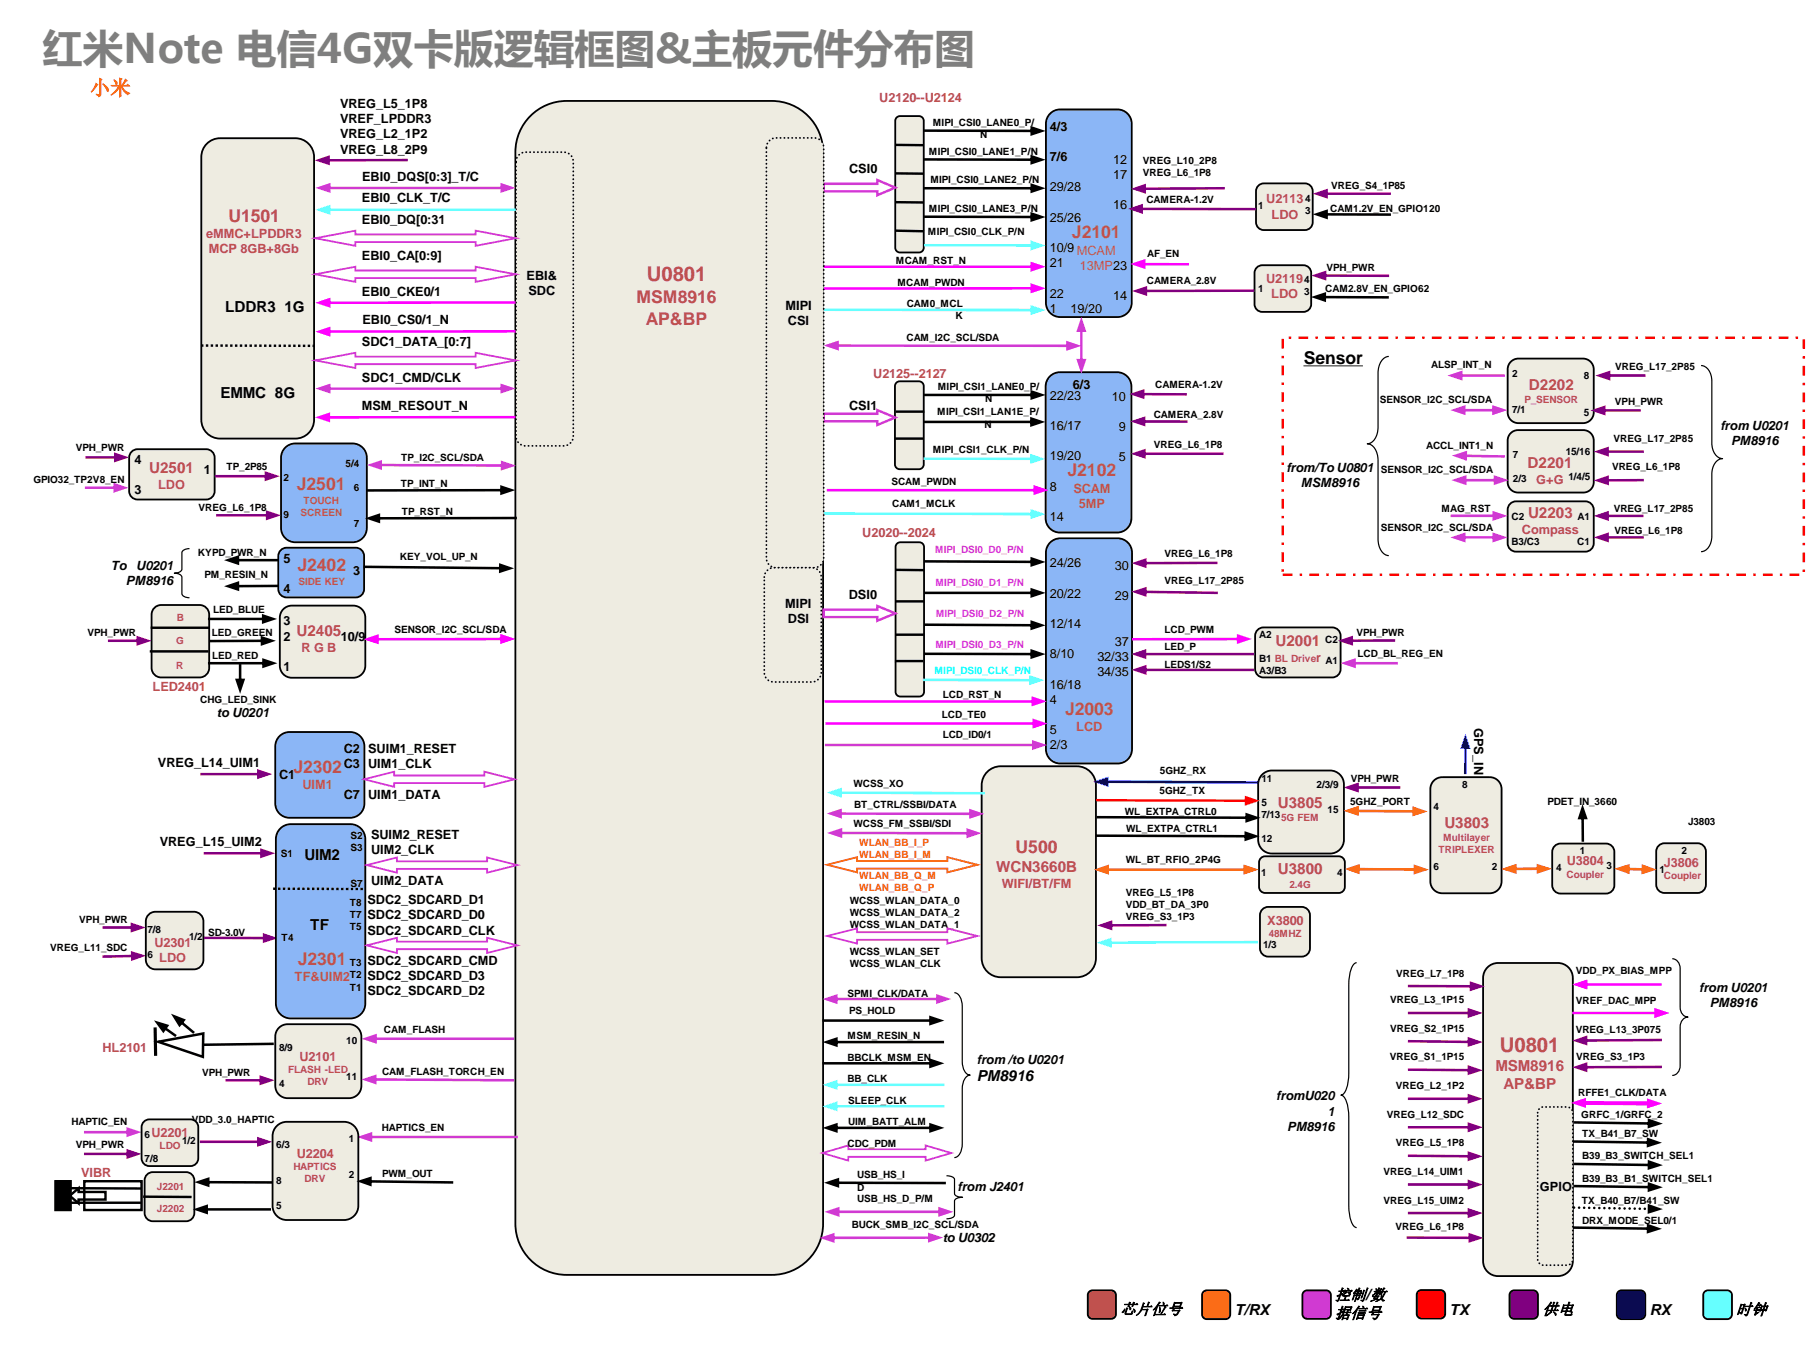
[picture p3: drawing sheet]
<svg xmlns="http://www.w3.org/2000/svg" width="254mm" height="190mm" viewBox="0 0 254 190" stroke-linecap="round" stroke-linejoin="round" font-family="sans-serif">
<defs><g id="words">
<text font-size="5.6" fill="#7f7f7f" x="5.9" y="8.8">红米Note 电信4G双卡版逻辑框图&amp;主板元件分布图</text>
<text font-size="2.8" fill="#e36c09" x="12.6" y="13.2">小米</text>
<g font-size="2.8" fill="#c0504d">
<text x="90.3" y="39.3">U0801</text>
<text x="209.4" y="146.9">U0801</text>
</g>
<g font-size="2.5" fill="#c0504d">
<text x="31.9" y="30.9">U1501</text>
<text x="149.7" y="33.3">J2101</text>
<text x="88.9" y="42.4">MSM8916</text>
<text x="90.2" y="45.3">AP&amp;BP</text>
<text x="41.5" y="68.5">J2501</text>
<text x="149.1" y="66.5">J2102</text>
<text x="41.5" y="79.8">J2402</text>
<text x="148.7" y="99.8">J2003</text>
<text x="41" y="107.9">J2302</text>
<text x="141.8" y="119.2">U500</text>
<text x="41.6" y="134.7">J2301</text>
</g>
<text font-size="2.5" x="182" y="50.8">Sensor</text>
<g font-size="2.2">
<text x="156.4" y="183.6">芯片位号</text>
<text x="186.4" y="184.1">据信号</text>
<text x="186.4" y="181.6">控制/数</text>
<text x="215.4" y="183.6">供电</text>
<text x="242.4" y="183.6">时钟</text>
</g>
<g font-size="2.1">
<text x="31.5" y="43.6">LDDR3 1G</text>
<text x="30.8" y="55.6">EMMC 8G</text>
<text x="42.5" y="120.1">UIM2</text>
<text x="43.3" y="129.9">TF</text>
<text x="136.4" y="151">PM8916</text>
<text x="172.4" y="183.6">T/RX</text>
<text x="202.4" y="183.6">TX</text>
<text x="230.4" y="183.6">RX</text>
</g>
<g font-size="2.1" fill="#c0504d">
<text x="213.5" y="54.5">D2202</text>
<text x="213.3" y="65.4">D2201</text>
<text x="20.8" y="66.1">U2501</text>
<text x="213.4" y="72.4">U2203</text>
<text x="41.4" y="88.9">U2405</text>
<text x="178.1" y="90.2">U2001</text>
<text x="178.4" y="112.9">U3805</text>
<text x="201.7" y="115.6">U3803</text>
<text x="139.1" y="121.8">WCN3660B</text>
<text x="178.4" y="122.1">U3800</text>
<text x="208.8" y="149.6">MSM8916</text>
<text x="210" y="152.1">AP&amp;BP</text>
</g>
<g font-size="1.8">
<text x="47.5" y="15.1">VREG_L5_1P8</text>
<text x="47.5" y="17.2">VREF_LPDDR3</text>
<text x="47.5" y="19.3">VREG_L2_1P2</text>
<text x="47.5" y="21.4">VREG_L8_2P9</text>
<text x="146.6" y="18.3">4/3</text>
<text x="146.6" y="22.5">7/6</text>
<text x="155.5" y="22.9">12</text>
<text x="50.5" y="28.3">EBI0_CLK_T/C</text>
<text x="50.6" y="25.2">EBI0_DQS[0:3]_T/C</text>
<text x="118.6" y="24.2">CSI0</text>
<text x="146.6" y="26.7">29/28</text>
<text x="155.5" y="25">17</text>
<text x="155.5" y="29.2">16</text>
<text x="50.5" y="31.3">EBI0_DQ[0:31</text>
<text x="146.6" y="31">25/26</text>
<text x="146.6" y="35.2">10/9 MCAM</text>
<text x="50.5" y="41.3">EBI0_CKE0/1</text>
<text x="50.5" y="36.3">EBI0_CA[0:9]</text>
<text x="73.5" y="39">EBI&amp;</text>
<text x="73.8" y="41.2">SDC</text>
<text x="146.6" y="37.3">21</text>
<text x="146.6" y="41.6">22</text>
<text x="155.5" y="41.9">14</text>
<text x="50.6" y="45.3">EBI0_CS0/1_N</text>
<text x="109.7" y="43.3">MIPI</text>
<text x="110" y="45.4">CSI</text>
<text x="146.6" y="43.7">1</text>
<text x="149.5" y="43.7">19/20</text>
<text x="50.5" y="48.3">SDC1_DATA_[0:7]</text>
<text x="50.5" y="53.3">SDC1_CMD/CLK</text>
<text x="50.5" y="57.3">MSM_RESOUT_N</text>
<text x="118.6" y="57.3">CSI1</text>
<text x="146.6" y="55.8">22/23</text>
<text x="149.8" y="54.3">6/3</text>
<text x="155.2" y="55.9">10</text>
<text x="18.8" y="64.8">4</text>
<text x="146.6" y="60.1">16/17</text>
<text x="146.6" y="64.3">19/20</text>
<text x="156.2" y="60.2">9</text>
<text x="156.2" y="64.4">5</text>
<text x="179.6" y="65.9">from/To U0801</text>
<text x="240.2" y="60">from U0201</text>
<text x="241.7" y="62.1">PM8916</text>
<text x="18.8" y="69">3</text>
<text x="28.5" y="66.3">1</text>
<text x="146.6" y="68.6">8</text>
<text x="181.7" y="68">MSM8916</text>
<text x="146.6" y="72.8">14</text>
<text x="15.5" y="79.6">To</text>
<text x="17.6" y="81.7">PM8916</text>
<text x="19" y="79.6">U0201</text>
<text x="39.6" y="78.6">5</text>
<text x="39.6" y="82.8">4</text>
<text x="49.3" y="80.4">3</text>
<text x="118.5" y="83.6">DSI0</text>
<text x="146.6" y="79.2">24/26</text>
<text x="146.6" y="83.5">20/22</text>
<text x="155.7" y="79.6">30</text>
<text x="155.7" y="83.9">29</text>
<text x="39.6" y="87.3">3</text>
<text x="39.6" y="89.5">2</text>
<text x="47.6" y="89.5">10/9</text>
<text x="109.6" y="84.9">MIPI</text>
<text x="110" y="87">DSI</text>
<text x="146.6" y="87.7">12/14</text>
<text x="39.6" y="93.7">1</text>
<text x="146.6" y="91.9">8/10</text>
<text x="153.2" y="92.3">32/33</text>
<text x="153.2" y="94.4">34/35</text>
<text x="155.7" y="90.2">37</text>
<text x="30.3" y="100.2">to U0201</text>
<text x="146.6" y="96.2">16/18</text>
<text x="146.6" y="98.3">4</text>
<text x="205.8" y="101.7" transform="rotate(90 205.8 101.7)">GPS_IN</text>
<text x="22.1" y="107.1">VREG_L14_UIM1</text>
<text x="48" y="105.2">C2</text>
<text x="48" y="107.3">C3</text>
<text x="51.4" y="105.2">SUIM1_RESET</text>
<text x="51.4" y="107.3">UIM1_CLK</text>
<text x="146.6" y="102.5">5</text>
<text x="146.6" y="104.6">2/3</text>
<text x="39" y="108.8">C1</text>
<text x="48" y="111.6">C7</text>
<text x="51.4" y="111.6">UIM1_DATA</text>
<text x="22.3" y="118.1">VREG_L15_UIM2</text>
<text x="51.8" y="117.2">SUIM2_RESET</text>
<text x="51.8" y="119.3">UIM2_CLK</text>
<text x="51.8" y="123.6">UIM2_DATA</text>
<text x="51.3" y="126.3">SDC2_SDCARD_D1</text>
<text x="51.3" y="128.4">SDC2_SDCARD_D0</text>
<text x="51.3" y="130.5">SDC2_SDCARD_CLK</text>
<text x="51.3" y="134.8">SDC2_SDCARD_CMD</text>
<text x="51.3" y="136.9">SDC2_SDCARD_D3</text>
<text x="51.3" y="139">SDC2_SDCARD_D2</text>
<text x="237.3" y="138.5">from U0201</text>
<text x="238.7" y="140.6">PM8916</text>
<text x="136.4" y="148.6">from /to U0201</text>
<text x="178.2" y="153.7">fromU020</text>
<text x="185.4" y="155.8">1</text>
<text x="179.7" y="157.9">PM8916</text>
<text x="133.7" y="166.3">from J2401</text>
<text x="215" y="166.4">GPIO</text>
<text x="131.6" y="173.4">to U0302</text>
</g>
<g font-size="1.8" fill="#c0504d">
<text x="122.8" y="14.3">U2120--U2124</text>
<text x="176.8" y="28.4">U2113</text>
<text x="28.8" y="33.2">eMMC+LPDDR3</text>
<text x="29.2" y="35.3">MCP 8GB+8Gb</text>
<text x="177.5" y="30.5">LDO</text>
<text x="150.8" y="37.7">13MP23</text>
<text x="176.8" y="39.5">U2119</text>
<text x="177.5" y="41.6">LDO</text>
<text x="121.9" y="52.8">U2125--2127</text>
<text x="22.1" y="68.3">LDO</text>
<text x="149.9" y="68.8">SCAM</text>
<text x="150.6" y="70.9">5MP</text>
<text x="214.5" y="67.6">G+G</text>
<text x="120.4" y="75">U2020--2024</text>
<text x="212.5" y="74.6">Compass</text>
<text x="42.1" y="91.1">R G B</text>
<text x="183.8" y="92.4">r</text>
<text x="21.3" y="96.6">LED2401</text>
<text x="150.3" y="102.1">LCD</text>
<text x="42.2" y="110.2">UIM1</text>
<text x="139.9" y="124">WIFI/BT/FM</text>
<text x="218.8" y="120.8">U3804</text>
<text x="232.3" y="121.1">J3806</text>
<text x="177" y="129.2">X3800</text>
<text x="21.6" y="132.2">U2301</text>
<text x="22.2" y="134.3">LDO</text>
<text x="41.1" y="137">TF&amp;UIM2</text>
<text x="14.3" y="146.9">HL2101</text>
<text x="41.8" y="148.1">U2101</text>
<text x="21.1" y="158.7">U2201</text>
<text x="41.4" y="161.7">U2204</text>
<text x="11.3" y="164.4">VIBR</text>
</g>
<g font-size="1.4">
<text x="130.3" y="17.6">MIPI_CSI0_LANE0_P/</text>
<text x="129.7" y="21.6">MIPI_CSI0_LANE1_P/N</text>
<text x="136.9" y="19.3">N</text>
<text x="159.6" y="22.9">VREG_L10_2P8</text>
<text x="129.7" y="29.6">MIPI_CSI0_LANE3_P/N</text>
<text x="129.9" y="25.6">MIPI_CSI0_LANE2_P/N</text>
<text x="159.6" y="24.6">VREG_L6_1P8</text>
<text x="160.1" y="28.4">CAMERA-1.2V</text>
<text x="175.7" y="29.2">1</text>
<text x="182.3" y="28.2">4</text>
<text x="182.3" y="29.9">3</text>
<text x="185.8" y="29.6">CAM1.2V_EN_GPIO120</text>
<text x="185.9" y="26.4">VREG_S4_1P85</text>
<text x="129.6" y="32.9">MIPI_CSI0_CLK_P/N</text>
<text x="160.2" y="35.9">AF_EN</text>
<text x="125.1" y="36.9">MCAM_RST_N</text>
<text x="125.3" y="39.9">MCAM_PWDN</text>
<text x="160.1" y="39.7">CAMERA_2.8V</text>
<text x="175.7" y="40.7">1</text>
<text x="182.1" y="39.5">4</text>
<text x="182.1" y="41.2">3</text>
<text x="185" y="40.8">CAM2.8V_EN_GPIO62</text>
<text x="185.2" y="37.9">VPH_PWR</text>
<text x="126.6" y="47.6">CAM_I2C_SCL/SDA</text>
<text x="126.6" y="42.8">CAM0_MCL</text>
<text x="133.4" y="44.5">K</text>
<text x="199.8" y="51.5">ALSP_INT_N</text>
<text x="211.1" y="52.7">2</text>
<text x="221.1" y="53">8</text>
<text x="225.5" y="51.7">VREG_L17_2P85</text>
<text x="130.9" y="58">MIPI_CSI1_LAN1E_P/</text>
<text x="131" y="54.4">MIPI_CSI1_LANE0_P/</text>
<text x="137.5" y="59.7">N</text>
<text x="137.6" y="56.1">N</text>
<text x="161.1" y="58.3">CAMERA_2.8V</text>
<text x="161.3" y="54.2">CAMERA-1.2V</text>
<text x="192.7" y="56.2">SENSOR_I2C_SCL/SDA</text>
<text x="211.1" y="57.7">7/1</text>
<text x="221.1" y="58.1">5</text>
<text x="225.5" y="56.6">VPH_PWR</text>
<text x="10.6" y="63">VPH_PWR</text>
<text x="31.6" y="65.6">TP_2P85</text>
<text x="48.3" y="65.2">5/4</text>
<text x="56" y="64.4">TP_I2C_SCL/SDA</text>
<text x="130.3" y="63.3">MIPI_CSI1_CLK_P/N</text>
<text x="161.1" y="62.6">VREG_L6_1P8</text>
<text x="199.1" y="62.7">ACCL_INT1_N</text>
<text x="211.3" y="63.9">7</text>
<text x="218.6" y="63.6">15/16</text>
<text x="225.1" y="65.7">VREG_L6_1P8</text>
<text x="225.3" y="61.7">VREG_L17_2P85</text>
<text x="4.7" y="67.5">GPIO32_TP2V8_EN</text>
<text x="27.7" y="71.3">VREG_L6_1P8</text>
<text x="39.6" y="67.2">2</text>
<text x="49.4" y="68.6">6</text>
<text x="56" y="68">TP_INT_N</text>
<text x="56.1" y="71.9">TP_RST_N</text>
<text x="124.5" y="67.7">SCAM_PWDN</text>
<text x="124.6" y="70.8">CAM1_MCLK</text>
<text x="192.8" y="66">SENSOR_I2C_SCL/SDA</text>
<text x="201.3" y="71.4">MAG_RST</text>
<text x="211.3" y="67.3">2/3</text>
<text x="219" y="67">1/4/5</text>
<text x="225.3" y="71.4">VREG_L17_2P85</text>
<text x="27.6" y="77.6">KYPD_PWR_N</text>
<text x="39.6" y="72.3">9</text>
<text x="49.4" y="73.6">7</text>
<text x="162.6" y="77.8">VREG_L6_1P8</text>
<text x="192.8" y="74.2">SENSOR_I2C_SCL/SDA</text>
<text x="211.1" y="72.7">C2</text>
<text x="211.1" y="76.1">B3/C3</text>
<text x="220.3" y="76.1">C1</text>
<text x="220.3" y="72.7">A1</text>
<text x="225.4" y="74.5">VREG_L6_1P8</text>
<text x="28.5" y="80.8">PM_RESIN_N</text>
<text x="55.8" y="78.2">KEY_VOL_UP_N</text>
<text x="162.6" y="81.6">VREG_L17_2P85</text>
<text x="12.2" y="88.9">VPH_PWR</text>
<text x="29.6" y="88.8">LED_GREEN</text>
<text x="29.8" y="85.6">LED_BLUE</text>
<text x="55.1" y="88.4">SENSOR_I2C_SCL/SDA</text>
<text x="162.6" y="88.5">LCD_PWM</text>
<text x="175.8" y="89.1">A2</text>
<text x="185" y="89.8">C2</text>
<text x="189.4" y="88.9">VPH_PWR</text>
<text x="29.6" y="92">LED_RED</text>
<text x="162.6" y="93.2">LEDS1/S2</text>
<text x="162.6" y="90.8">LED_P</text>
<text x="175.8" y="92.5">B1 BL Drive</text>
<text x="175.8" y="94.2">A3/B3</text>
<text x="185.1" y="92.7">A1</text>
<text x="189.5" y="91.8">LCD_BL_REG_EN</text>
<text x="27.9" y="98.2">CHG_LED_SINK</text>
<text x="131.5" y="100.2">LCD_TE0</text>
<text x="131.6" y="97.5">LCD_RST_N</text>
<text x="131.6" y="103">LCD_ID0/1</text>
<text x="119.2" y="109.9">WCSS_XO</text>
<text x="119.3" y="112.9">BT_CTRL/SSBI/DATA</text>
<text x="157.1" y="113.8">WL_EXTPA_CTRL0</text>
<text x="161.9" y="110.9">5GHZ_TX</text>
<text x="162" y="108">5GHZ_RX</text>
<text x="176.1" y="109.2">11</text>
<text x="176.1" y="112.6">5</text>
<text x="183.9" y="110.1">2/3/9</text>
<text x="185.4" y="113.5">15</text>
<text x="188.5" y="112.4">5GHZ_PORT</text>
<text x="188.6" y="109.2">VPH_PWR</text>
<text x="200.2" y="113.1">4</text>
<text x="204.2" y="110.1">8</text>
<text x="216.1" y="112.4">PDET_IN_3660</text>
<text x="39.2" y="119.7">S1</text>
<text x="48.9" y="117.1">S2</text>
<text x="48.9" y="118.8">S3</text>
<text x="119.2" y="115.5">WCSS_FM_SSBI/SDI</text>
<text x="157.3" y="116.2">WL_EXTPA_CTRL1</text>
<text x="176.1" y="114.3">7/13</text>
<text x="176.1" y="117.7">12</text>
<text x="220.6" y="119.3">1</text>
<text x="234.8" y="119.3">2</text>
<text x="235.7" y="115.2">J3803</text>
<text x="48.9" y="123.9">S7</text>
<text x="157.2" y="125.2">VREG_L5_1P8</text>
<text x="157.2" y="120.5">WL_BT_RFIO_2P4G</text>
<text x="176.1" y="122.4">1</text>
<text x="186.7" y="122.3">4</text>
<text x="200.2" y="121.5">6</text>
<text x="208.3" y="121.5">2</text>
<text x="217.3" y="121.7">4</text>
<text x="224.3" y="121.4">3</text>
<text x="231.7" y="121.9">1</text>
<text x="11.1" y="128.9">VPH_PWR</text>
<text x="20.6" y="130.4">7/8</text>
<text x="26.4" y="131.2">1/2</text>
<text x="29" y="130.7">SD-3.0V</text>
<text x="39.3" y="131.4">T4</text>
<text x="48.9" y="126.5">T8</text>
<text x="48.9" y="128.2">T7</text>
<text x="48.9" y="129.9">T5</text>
<text x="118.7" y="126.2">WCSS_WLAN_DATA_0</text>
<text x="118.7" y="127.9">WCSS_WLAN_DATA_2</text>
<text x="118.7" y="129.6">WCSS_WLAN_DATA_1</text>
<text x="157.2" y="126.8">VDD_BT_DA_3P0</text>
<text x="157.2" y="128.5">VREG_S3_1P3</text>
<text x="7" y="132.8">VREG_L11_SDC</text>
<text x="20.6" y="133.7">6</text>
<text x="48.9" y="135">T3</text>
<text x="48.9" y="136.6">T2</text>
<text x="118.7" y="133.4">WCSS_WLAN_SET</text>
<text x="118.7" y="135.1">WCSS_WLAN_CLK</text>
<text x="176.4" y="132.3">1/3</text>
<text x="195" y="136.5">VREG_L7_1P8</text>
<text x="220.1" y="136.1">VDD_PX_BIAS_MPP</text>
<text x="48.9" y="138.3">T1</text>
<text x="118.4" y="139.2">SPMI_CLK/DATA</text>
<text x="118.6" y="141.6">PS_HOLD</text>
<text x="194.1" y="140.1">VREG_L3_1P15</text>
<text x="220.1" y="140.2">VREF_DAC_MPP</text>
<text x="39" y="146.7">8/9</text>
<text x="48.4" y="145.8">10</text>
<text x="53.6" y="144.2">CAM_FLASH</text>
<text x="118.4" y="148.2">BBCLK_MSM_EN</text>
<text x="118.4" y="145.2">MSM_RESIN_N</text>
<text x="194.1" y="148.1">VREG_S1_1P15</text>
<text x="194.1" y="144.1">VREG_S2_1P15</text>
<text x="220" y="144.3">VREG_L13_3P075</text>
<text x="220.1" y="148">VREG_S3_1P3</text>
<text x="28.2" y="150.3">VPH_PWR</text>
<text x="39" y="151.8">4</text>
<text x="48.4" y="150.9">11</text>
<text x="53.3" y="150.2">CAM_FLASH_TORCH_EN</text>
<text x="118.4" y="151.2">BB_CLK</text>
<text x="118.4" y="154.2">SLEEP_CLK</text>
<text x="194.9" y="152.1">VREG_L2_1P2</text>
<text x="220.4" y="153">RFFE1_CLK/DATA</text>
<text x="10" y="157.2">HAPTIC_EN</text>
<text x="10.6" y="160.4">VPH_PWR</text>
<text x="20.2" y="158.9">6</text>
<text x="25.4" y="159.8">1/2</text>
<text x="26.8" y="156.9">VDD_3.0_HAPTIC</text>
<text x="38.6" y="160.3">6/3</text>
<text x="48.7" y="159.4">1</text>
<text x="53.3" y="158">HAPTICS_EN</text>
<text x="118.4" y="160.2">CDC_PDM</text>
<text x="118.4" y="157.2">UIM_BATT_ALM</text>
<text x="193.7" y="156.1">VREG_L12_SDC</text>
<text x="194.9" y="160.1">VREG_L5_1P8</text>
<text x="220.8" y="156.1">GRFC_1/GRFC_2</text>
<text x="220.9" y="158.9">TX_B41_B7_SW</text>
<text x="220.9" y="161.9">B39_B3_SWITCH_SEL1</text>
<text x="20.2" y="162.3">7/8</text>
<text x="38.6" y="165.4">8</text>
<text x="48.7" y="164.5">2</text>
<text x="53.3" y="164.3">PWM_OUT</text>
<text x="119.7" y="167.9">USB_HS_D_P/M</text>
<text x="119.7" y="164.6">USB_HS_I</text>
<text x="119.7" y="166.3">D</text>
<text x="193.2" y="164.1">VREG_L14_UIM1</text>
<text x="220.9" y="165">B39_B3_B1_SWITCH_SEL1</text>
<text x="38.6" y="168.8">5</text>
<text x="118.9" y="171.5">BUCK_SMB_I2C_SCL/SDA</text>
<text x="193.2" y="168.1">VREG_L15_UIM2</text>
<text x="194.9" y="171.7">VREG_L6_1P8</text>
<text x="220.9" y="168.1">TX_B40_B7/B41_SW</text>
<text x="220.9" y="170.9">DRX_MODE_SEL0/1</text>
</g>
<g font-size="1.4" fill="#c0504d">
<text x="212.9" y="56.3">P_SENSOR</text>
<text x="42.4" y="70.4">TOUCH</text>
<text x="42" y="72.1">SCREEN</text>
<text x="41.7" y="81.7">SIDE KEY</text>
<text x="24.6" y="90">G</text>
<text x="24.7" y="86.7">B</text>
<text x="24.6" y="93.5">R</text>
<text x="178.9" y="114.7">5G FEM</text>
<text x="200.9" y="119.1">TRIPLEXER</text>
<text x="201.5" y="117.4">Multilayer</text>
<text x="180" y="124">2.4G</text>
<text x="218.7" y="122.6">Coupler</text>
<text x="232.3" y="122.8">Coupler</text>
<text x="177.2" y="130.9">48MHZ</text>
<text x="40.2" y="149.9">FLASH -LED</text>
<text x="42.9" y="151.6">DRV</text>
<text x="22.3" y="160.5">LDO</text>
<text x="21.9" y="166.2">J2201</text>
<text x="41" y="163.4">HAPTICS</text>
<text x="42.5" y="165.1">DRV</text>
<text x="21.9" y="169.3">J2202</text>
</g>
<g font-size="1.4" fill="#d03ad2">
<text x="130.6" y="77.3">MIPI_DSI0_D0_P/N</text>
<text x="130.6" y="81.8">MIPI_DSI0_D1_P/N</text>
<text x="130.7" y="86.2">MIPI_DSI0_D2_P/N</text>
<text x="130.6" y="90.5">MIPI_DSI0_D3_P/N</text>
</g>
<text font-size="1.4" fill="#0ff" x="130.5" y="94.2">MIPI_DSI0_CLK_P/N</text>
<g font-size="1.4" fill="#f60">
<text x="120" y="118.1">WLAN_BB_I_P</text>
<text x="120" y="119.8">WLAN_BB_I_M</text>
<text x="120" y="122.8">WLAN_BB_Q_M</text>
<text x="120" y="124.5">WLAN_BB_Q_P</text>
</g>
</g></defs>
<path d="M20.4 164.2l.6-.4 .3-.1h4.7a1.14 1.14 0 0 1 1.1 1.1v4.6a1.14 1.14 0 0 1-1.1 1.2h-4.7a1.14 1.14 0 0 1-1.1-1.2v-4.6z" fill-rule="evenodd" fill="#eeece1"/>
<path d="M20.4 164.2l.6-.4 .3-.1h4.7a1.14 1.14 0 0 1 1.1 1.1v4.6a1.14 1.14 0 0 1-1.1 1.2h-4.7a1.14 1.14 0 0 1-1.1-1.2v-4.6z" fill="none" stroke="#000" stroke-width=".25"/>
<path d="M175.4 37.5l.5-.4 .4-.1h5.7a1.09 1.09 0 0 1 1.1 1.1v4.4a1.09 1.09 0 0 1-1.1 1.1h-5.7a1.09 1.09 0 0 1-1.1-1.1v-4.4z" fill-rule="evenodd" fill="#eeece1"/>
<path d="M175.4 37.5l.5-.4 .4-.1h5.7a1.09 1.09 0 0 1 1.1 1.1v4.4a1.09 1.09 0 0 1-1.1 1.1h-5.7a1.09 1.09 0 0 1-1.1-1.1v-4.4z" fill="none" stroke="#000" stroke-width=".25"/>
<path d="M200.2 109l.7-.4 .5-.1h6.6a1.66 1.66 0 0 1 1.7 1.7v12.9a1.66 1.66 0 0 1-1.7 1.7h-6.6a1.66 1.66 0 0 1-1.7-1.7v-12.9l.1-.4z" fill-rule="evenodd" fill="#eeece1"/>
<path d="M200.2 109l.7-.4 .5-.1h6.6a1.66 1.66 0 0 1 1.7 1.7v12.9a1.66 1.66 0 0 1-1.7 1.7h-6.6a1.66 1.66 0 0 1-1.7-1.7v-12.9l.1-.4z" fill="none" stroke="#000" stroke-width=".25"/>
<path d="M189.4 109.8h6.1v.4h-6.1zM187.6 110l2.1-.7v1.4z" fill="#800080"/>
<path d="M146.6 15.9l.9-.5 .5-.1h8a1.99 1.99 0 0 1 2 2v25a1.99 1.99 0 0 1-2 2h-8a1.99 1.99 0 0 1-2-2v-25l.1-.6z" fill-rule="evenodd" fill="#8bb6f6"/>
<path d="M146.6 15.9l.9-.5 .5-.1h8a1.99 1.99 0 0 1 2 2v25a1.99 1.99 0 0 1-2 2h-8a1.99 1.99 0 0 1-2-2v-25l.1-.6z" fill="none" stroke="#000" stroke-width=".25"/>
<path d="M74.4 15.9a7.1 7.1 0 0 1 4.7-1.8h28.7a7.2 7.2 0 0 1 7.1 7.2v149.6a7.2 7.2 0 0 1-7.1 7.2h-28.7a7.2 7.2 0 0 1-7.1-7.2v-149.6a7.1 7.1 0 0 1 2.4-5.4z" fill-rule="evenodd" fill="#eeece1"/>
<path d="M74.4 15.9a7.1 7.1 0 0 1 4.7-1.8h28.7a7.2 7.2 0 0 1 7.1 7.2v149.6a7.2 7.2 0 0 1-7.1 7.2h-28.7a7.2 7.2 0 0 1-7.1-7.2v-149.6a7.1 7.1 0 0 1 2.4-5.4z" fill="none" stroke="#000" stroke-width=".25"/>
<path d="M168 180.4l.5-.2h2.6a.66 .66 0 0 1 .7 .7v2.7a.66 .66 0 0 1-.7 .6h-2.6a.66 .66 0 0 1-.6-.6v-2.7z" fill-rule="evenodd" fill="#f60"/>
<path d="M168 180.4l.5-.2h2.6a.66 .66 0 0 1 .7 .7v2.7a.66 .66 0 0 1-.7 .6h-2.6a.66 .66 0 0 1-.6-.6v-2.7z" fill="none" stroke="#000" stroke-width=".25"/>
<path d="M198 180.4l.5-.2h2.6a.66 .66 0 0 1 .7 .6v2.7a.66 .66 0 0 1-.7 .6h-2.6a.66 .66 0 0 1-.7-.6v-2.7z" fill-rule="evenodd" fill="#f00"/>
<path d="M198 180.4l.5-.2h2.6a.66 .66 0 0 1 .7 .6v2.7a.66 .66 0 0 1-.7 .6h-2.6a.66 .66 0 0 1-.7-.6v-2.7z" fill="none" stroke="#000" stroke-width=".25"/>
<path d="M226 180.4l.4-.2h2.7a.66 .66 0 0 1 .6 .7v2.7a.66 .66 0 0 1-.6 .6h-2.7a.66 .66 0 0 1-.6-.6v-2.7z" fill-rule="evenodd" fill="#00f"/>
<path d="M226 180.4l.4-.2h2.7a.66 .66 0 0 1 .6 .7v2.7a.66 .66 0 0 1-.6 .6h-2.7a.66 .66 0 0 1-.6-.6v-2.7z" fill="none" stroke="#000" stroke-width=".25"/>
<path d="M211 180.4l.4-.2h2.7a.66 .66 0 0 1 .7 .7v2.6a.66 .66 0 0 1-.7 .7h-2.7a.66 .66 0 0 1-.6-.7v-2.6z" fill-rule="evenodd" fill="#800080"/>
<path d="M211 180.4l.4-.2h2.7a.66 .66 0 0 1 .7 .7v2.6a.66 .66 0 0 1-.7 .7h-2.7a.66 .66 0 0 1-.6-.7v-2.6z" fill="none" stroke="#000" stroke-width=".25"/>
<path d="M152.1 180.4l.4-.2h2.7a.66 .66 0 0 1 .6 .7v2.6a.66 .66 0 0 1-.6 .7h-2.7a.66 .66 0 0 1-.6-.7v-2.6z" fill-rule="evenodd" fill="#c0504d"/>
<path d="M152.1 180.4l.4-.2h2.7a.66 .66 0 0 1 .6 .7v2.6a.66 .66 0 0 1-.6 .7h-2.7a.66 .66 0 0 1-.6-.7v-2.6z" fill="none" stroke="#000" stroke-width=".25"/>
<path d="M182.1 180.4l.4-.2h2.7a.66 .66 0 0 1 .6 .7v2.6a.66 .66 0 0 1-.6 .7h-2.7a.66 .66 0 0 1-.6-.7v-2.6z" fill-rule="evenodd" fill="#d03ad2"/>
<path d="M182.1 180.4l.4-.2h2.7a.66 .66 0 0 1 .6 .7v2.6a.66 .66 0 0 1-.6 .7h-2.7a.66 .66 0 0 1-.6-.7v-2.6z" fill="none" stroke="#000" stroke-width=".25"/>
<path d="M238 180.4l.5-.2h2.7a.67 .67 0 0 1 .7 .7v2.7a.67 .67 0 0 1-.7 .6h-2.7a.67 .67 0 0 1-.7-.6v-2.7z" fill-rule="evenodd" fill="#6ff"/>
<path d="M238 180.4l.5-.2h2.7a.67 .67 0 0 1 .7 .7v2.7a.67 .67 0 0 1-.7 .6h-2.7a.67 .67 0 0 1-.7-.6v-2.7z" fill="none" stroke="#000" stroke-width=".25"/>
<path d="M125.2 16.4l.5-.2h2.6a.66 .66 0 0 1 .7 .7v17.7a.66 .66 0 0 1-.7 .7h-2.6a.66 .66 0 0 1-.7-.7v-17.7z" fill-rule="evenodd" fill="#eeece1"/>
<path d="M125.2 16.4l.5-.2h2.6a.66 .66 0 0 1 .7 .7v17.7a.66 .66 0 0 1-.7 .7h-2.6a.66 .66 0 0 1-.7-.7v-17.7z" fill="none" stroke="#000" stroke-width=".25"/>
<path d="M146.6 52.6l.9-.5 .5-.1h8a1.99 1.99 0 0 1 2 2v18.4a1.99 1.99 0 0 1-2 2h-8a1.99 1.99 0 0 1-2-2v-18.4l.1-.5z" fill-rule="evenodd" fill="#8bb6f6"/>
<path d="M146.6 52.6l.9-.5 .5-.1h8a1.99 1.99 0 0 1 2 2v18.4a1.99 1.99 0 0 1-2 2h-8a1.99 1.99 0 0 1-2-2v-18.4l.1-.5z" fill="none" stroke="#000" stroke-width=".25"/>
<path d="M125.2 53.5l.4-.2h2.7a.67 .67 0 0 1 .7 .6v11a.67 .67 0 0 1-.7 .6h-2.7a.67 .67 0 0 1-.6-.6v-11z" fill-rule="evenodd" fill="#eeece1"/>
<path d="M125.2 53.5l.4-.2h2.7a.67 .67 0 0 1 .7 .6v11a.67 .67 0 0 1-.7 .6h-2.7a.67 .67 0 0 1-.6-.6v-11z" fill="none" stroke="#000" stroke-width=".25"/>
<path d="M129 18.1h15.2v.4l-15.2-.1zM143.9 17.6l2.1 .7-2.1 .7z" fill="#000"/>
<path d="M159.7 26.2v.3h11.3v-.4zM157.9 26.4l2.1 .7v-1.4z" fill="#800080"/>
<g fill="#6ff">
<path d="M115 43.1h29.2v.4l-29.2-.1zM143.9 42.6l2.1 .7-2.1 .7z"/>
<path d="M129 34.1h15.2v.4l-15.2-.1zM143.9 33.6l2.1 .7-2.1 .7z"/>
<path d="M115 71.5l29.2 .1v.4l-29.2-.1zM143.9 71.1l2.1 .7-2.1 .7z"/>
</g>
<g fill="#d03ad2">
<path d="M116.8 48.1h32.4v.4l-32.4-.1zM115 48.3l2.1-.7v1.4zM148.9 47.6l2.1 .7-2.1 .7z"/>
<path d="M150.8 46h.4v4.5h-.4zM150.3 50.1h1.4l-.7 2.1zM151 44.2l.7 2.2h-1.4z"/>
</g>
<g fill="#f0f">
<path d="M115.4 68.3v.3h29.3v-.3zM144.3 67.7v1.5l2.1-.7z"/>
<path d="M115 40.1v.4l29.2-.1v-.3zM143.9 39.6v1.4l2.1-.7z"/>
<path d="M115 37.1v.3h29.2v-.3zM143.9 36.5v1.5l2.1-.7z"/>
</g>
<g fill="#000">
<path d="M129 22.1h15.2v.4l-15.2-.1zM143.9 21.6l2.1 .7-2.1 .7z"/>
<path d="M129 26.1h15.2v.4h-15.2zM143.9 25.6l2.1 .7-2.1 .7z"/>
<path d="M129 30.1h15.2v.4l-15.2-.1zM143.9 29.6l2.1 .7-2.1 .7z"/>
<path d="M129 55h15.2v.3h-15.2zM143.9 54.5l2.1 .7-2.1 .7z"/>
</g>
<path d="M125 20.2l4 .1M125 24.2l4 .1M125 28.2l4 .1M125 32.2l4 .1M125.1 57.5h4" fill="none" stroke="#000" stroke-width=".34"/>
<path d="M128.9 63.9h15.3v.4l-15.3-.1zM143.8 63.4l2.2 .7-2.2 .7z" fill="#6ff"/>
<path d="M159.6 63.2v.3h11.3v-.3zM157.9 63.4l2.1 .7v-1.4z" fill="#800080"/>
<g fill="#d03ad2">
<path d="M11.7 157.9h6.3v.4h-6.3zM17.7 157.4l2.1 .7-2.1 .7z"/>
<path d="M52.3 144.9h19.5v.4h-19.5zM50.5 145.1l2.1-.7v1.4z"/>
</g>
<path d="M38.9 143.5l.8-.4 .5-.1h8.5a1.72 1.72 0 0 1 1.8 1.8v6.9a1.72 1.72 0 0 1-1.8 1.7h-8.5a1.72 1.72 0 0 1-1.8-1.7v-6.9l.1-.5z" fill-rule="evenodd" fill="#eeece1"/>
<path d="M38.9 143.5l.8-.4 .5-.1h8.5a1.72 1.72 0 0 1 1.8 1.8v6.9a1.72 1.72 0 0 1-1.8 1.7h-8.5a1.72 1.72 0 0 1-1.8-1.7v-6.9l.1-.5z" fill="none" stroke="#000" stroke-width=".25"/>
<path d="M31.5 150.7h5.1v.4h-5.1zM36.2 150.2l2.2 .7-2.2 .7z" fill="#800080"/>
<g fill="#000">
<path d="M23 143.4l1.7 1.2-.2 .2-1.7-1.1zM21.5 142.5l2.1 .7-.8 1.1z"/>
<path d="M25.3 142.6l1.9 1.5-.2 .3-1.9-1.6zM23.9 141.6l2.1 .8-.9 1.1z"/>
</g>
<path d="M22.1 145.5l6.3-1.2-.1 3.3zM38.2 145.8l-9.9 .1" fill="none" stroke="#000" stroke-width=".35"/>
<path d="M21.7 143.5v4" fill="none" stroke="#000" stroke-width=".44"/>
<path d="M52.2 150.6l19.6 .1v.4l-19.6-.2zM50.5 150.7l2.1-.6v1.4z" fill="#d03ad2"/>
<path d="M39.6 85.1l.7-.5h.5h8.5a1.68 1.68 0 0 1 1.7 1.7v6.7a1.68 1.68 0 0 1-1.7 1.7h-8.5a1.68 1.68 0 0 1-1.7-1.7v-6.7v-.5z" fill-rule="evenodd" fill="#eeece1"/>
<path d="M39.6 85.1l.7-.5h.5h8.5a1.68 1.68 0 0 1 1.7 1.7v6.7a1.68 1.68 0 0 1-1.7 1.7h-8.5a1.68 1.68 0 0 1-1.7-1.7v-6.7v-.5z" fill="none" stroke="#000" stroke-width=".25"/>
<g fill="#800080">
<path d="M14.3 133.4v.4l4.3-.1v-.4zM18.3 132.8v1.4l2.1-.7z"/>
<path d="M28.2 130.8h8.9v.4h-8.9zM36.7 130.3l2.1 .7-2.1 .7z"/>
</g>
<g fill="#000">
<path d="M28.9 89.4v.3h7.9v-.4zM36.4 88.8v1.4l2.1-.7z"/>
<path d="M33.4 92.8v2.3h.3v-2.3zM32.8 94.8l.7 2.1 .7-2.1z"/>
</g>
<path d="M116.9 169.1h14.5v.3h-14.5zM115.1 169.2l2.1-.7v1.5zM131 168.5l2.1 .7-2.1 .8z" fill="#d03ad2"/>
<path d="M116.8 165l15.3 .1v.3h-15.3zM115.1 165.2l2.1-.7v1.4z" fill="#000"/>
<path d="M132.2 164.2a1.03 1.03 0 0 1 1.1 .5v2a1.03 1.03 0 0 0 1.1 .5 1.03 1.03 0 0 0-1.1 .5v2a1.03 1.03 0 0 1-1.1 .5" fill="none" stroke="#000" stroke-width=".17"/>
<path d="M116.6 154.3v.4h15.3v-.4zM114.9 154.5l2.1 .7v-1.4z" fill="#6ff"/>
<path d="M114.9 148.3h15.2v.4h-15.2zM129.8 147.8l2.1 .7-2.1 .7z" fill="#000"/>
<path d="M116.6 151.3v.4h15.3v-.4zM114.9 151.5l2.1 .7v-1.4z" fill="#6ff"/>
<g fill="#000">
<path d="M114.9 142.4h15.2v.3h-15.2zM129.8 141.8l2.1 .7-2.1 .7z"/>
<path d="M116.6 145.4h15.2v.3h-15.2zM114.9 145.5l2.1-.7v1.4z"/>
</g>
<g fill="#d03ad2">
<path d="M116.6 139.4h14.5v.3h-14.5zM114.9 139.5l2.1-.7v1.4zM130.7 138.8l2.1 .7-2.1 .7z"/>
<path d="M116.2 172.7v.4l13.7-.1v-.3zM114.4 172.9l2.1 .7v-1.4zM129.6 172.1v1.5l2.1-.8z"/>
</g>
<path d="M133.3 138.6a1.37 1.37 0 0 1 1 1.4l.1 8.2a2.13 2.13 0 0 0 .7 1.9l.4 .1a1.37 1.37 0 0 0-1.1 1.3v8.3a2.13 2.13 0 0 1-.8 1.8l-.3 .1" fill="none" stroke="#000" stroke-width=".17"/>
<path d="M51.6 158.6h20.7v.4h-20.7zM49.9 158.8l2.1-.7v1.4z" fill="#d03ad2"/>
<path d="M116.6 157.3h13.5v.4h-13.5zM114.9 157.5l2.1-.7v1.4zM129.8 156.8l2.1 .7-2.1 .7z" fill="#000"/>
<path d="M114.9 161l3.5-1v.5h10.8v-.5l3.6 1-3.6 1.1v-.5h-10.8v.5z" fill-rule="evenodd" fill="#fff"/>
<path d="M114.9 161l3.5-1v.5h10.8v-.5l3.6 1-3.6 1.1v-.5h-10.8v.5z" fill="none" stroke="#d03ad2" stroke-width=".25"/>
<path d="M115 25.7h7.5v-.6l2.5 1.1-2.5 1.1v-.6h-7.5zM115 57.8h7.5v-.5l2.5 1-2.5 1.1v-.6h-7.5z" fill="none" stroke="#d03ad2" stroke-width=".34"/>
<path d="M107.3 19.8l.6-.5h.5h5.3a1.33 1.33 0 0 1 1.3 1.3v57.4a1.33 1.33 0 0 1-1.3 1.3h-5.3a1.33 1.33 0 0 1-1.4-1.3v-57.4z" fill-rule="evenodd" fill="#eeece1"/>
<path d="M107.3 19.8l.6-.5h.5h5.3a1.33 1.33 0 0 1 1.3 1.3v57.4a1.33 1.33 0 0 1-1.3 1.3h-5.3a1.33 1.33 0 0 1-1.4-1.3v-57.4z" fill="none" stroke="#000" stroke-width=".25" stroke-dasharray="0 .5"/>
<path d="M107 79.8l.6-.4 .4-.1h5.4a1.32 1.32 0 0 1 1.3 1.3v13.3a1.32 1.32 0 0 1-1.3 1.3h-5.4a1.32 1.32 0 0 1-1.3-1.3v-13.3z" fill-rule="evenodd" fill="#eeece1"/>
<path d="M107 79.8l.6-.4 .4-.1h5.4a1.32 1.32 0 0 1 1.3 1.3v13.3a1.32 1.32 0 0 1-1.3 1.3h-5.4a1.32 1.32 0 0 1-1.3-1.3v-13.3z" fill="none" stroke="#000" stroke-width=".25" stroke-dasharray="0 .5"/>
<path d="M72.6 21.5l.8-.2h5.3a1.33 1.33 0 0 1 1.4 1.3v38.3a1.33 1.33 0 0 1-1.4 1.4h-5.3a1.33 1.33 0 0 1-1.3-1.4v-38.3v-.4z" fill-rule="evenodd" fill="#eeece1"/>
<path d="M72.6 21.5l.8-.2h5.3a1.33 1.33 0 0 1 1.4 1.3v38.3a1.33 1.33 0 0 1-1.4 1.4h-5.3a1.33 1.33 0 0 1-1.3-1.4v-38.3v-.4z" fill="none" stroke="#000" stroke-width=".25" stroke-dasharray="0 .5"/>
<path d="M45.7 58.1v.4l26.3-.1v-.3zM44 58.3l2.1 .7v-1.4z" fill="#f0f"/>
<path d="M28.7 20.3a2.62 2.62 0 0 1 2-1h10.5a2.62 2.62 0 0 1 2.7 2.6v36.7a2.62 2.62 0 0 1-2.7 2.7h-10.5a2.62 2.62 0 0 1-2.6-2.7v-36.7l.1-.6z" fill-rule="evenodd" fill="#eeece1"/>
<path d="M28.7 20.3a2.62 2.62 0 0 1 2-1h10.5a2.62 2.62 0 0 1 2.7 2.6v36.7a2.62 2.62 0 0 1-2.7 2.7h-10.5a2.62 2.62 0 0 1-2.6-2.7v-36.7l.1-.6z" fill="none" stroke="#000" stroke-width=".25"/>
<path d="M44 50.3l5.6-1v.5h16.8v-.5l5.6 1-5.6 1.1v-.5h-16.8v.5z" fill-rule="evenodd" fill="#fff"/>
<path d="M44 50.3l5.6-1v.5h16.8v-.5l5.6 1-5.6 1.1v-.5h-16.8v.5z" fill="none" stroke="#d03ad2" stroke-width=".25"/>
<path d="M44 33.3l5.6-1.1v.5h16.8v-.5l5.6 1.1-5.6 1v-.5h-16.8v.5z" fill-rule="evenodd" fill="#fff"/>
<path d="M44 33.3l5.6-1.1v.5h16.8v-.5l5.6 1.1-5.6 1v-.5h-16.8v.5z" fill="none" stroke="#d03ad2" stroke-width=".25"/>
<path d="M44 38.3l5.6-1v.5h16.8v-.5l5.6 1-5.6 1.1v-.6h-16.8v.6z" fill-rule="evenodd" fill="#fff"/>
<path d="M44 38.3l5.6-1v.5h16.8v-.5l5.6 1-5.6 1.1v-.6h-16.8v.6z" fill="none" stroke="#d03ad2" stroke-width=".25"/>
<path d="M45.8 29.1v.4h26.2v-.4zM44 29.3l2.1 .7v-1.4z" fill="#6ff"/>
<path d="M45.8 46.1v.4l26.2-.1v-.3zM44 46.3l2.1 .7v-1.4z" fill="#f0f"/>
<path d="M45.7 22.2v.4l11.2-.1v-.3zM43.9 22.4l2.2 .7v-1.4z" fill="#800080"/>
<path d="M45.8 42.1v.4l26.2-.1v-.3zM44 42.3l2.1 .7v-1.4z" fill="#f0f"/>
<path d="M45.8 54.1h24.4v.3h-24.4zM44 54.3l2.1-.7v1.4zM69.9 53.6l2.1 .7-2.1 .7z" fill="#d03ad2"/>
<path d="M28.1 48.3h15.9" fill="none" stroke="#000" stroke-width=".34" stroke-dasharray=".3 .3" stroke-linecap="butt"/>
<path d="M45.8 26.1h24.4v.3h-24.4zM44 26.2l2.1-.7v1.5zM69.9 25.5l2.1 .7-2.1 .8z" fill="#d03ad2"/>
<path d="M175.5 88.1l.6-.4 .3-.1h9.6a1.17 1.17 0 0 1 1.2 1.2v4.7a1.17 1.17 0 0 1-1.2 1.1h-9.6a1.17 1.17 0 0 1-1.1-1.1v-4.7z" fill-rule="evenodd" fill="#eeece1"/>
<path d="M175.5 88.1l.6-.4 .3-.1h9.6a1.17 1.17 0 0 1 1.2 1.2v4.7a1.17 1.17 0 0 1-1.2 1.1h-9.6a1.17 1.17 0 0 1-1.1-1.1v-4.7z" fill="none" stroke="#000" stroke-width=".25"/>
<path d="M146.6 75.8l.9-.5 .6-.1h8a2 2 0 0 1 2 2v27.4a2 2 0 0 1-2 2h-8a2 2 0 0 1-2.1-2v-27.4l.1-.5z" fill-rule="evenodd" fill="#8bb6f6"/>
<path d="M146.6 75.8l.9-.5 .6-.1h8a2 2 0 0 1 2 2v27.4a2 2 0 0 1-2 2h-8a2 2 0 0 1-2.1-2v-27.4l.1-.5z" fill="none" stroke="#000" stroke-width=".25"/>
<path d="M125.2 75.9l.5-.2h2.7a.66 .66 0 0 1 .6 .7v20.2a.66 .66 0 0 1-.6 .7h-2.7a.66 .66 0 0 1-.6-.7v-20.2z" fill-rule="evenodd" fill="#eeece1"/>
<path d="M125.2 75.9l.5-.2h2.7a.66 .66 0 0 1 .6 .7v20.2a.66 .66 0 0 1-.6 .7h-2.7a.66 .66 0 0 1-.6-.7v-20.2z" fill="none" stroke="#000" stroke-width=".25"/>
<path d="M129 78.2l15.2 .1v.4l-15.2-.1zM143.9 77.8l2.1 .7-2.1 .7z" fill="#000"/>
<path d="M159.8 78.5v.3h10.2v-.4zM158 78.7l2.1 .7v-1.5z" fill="#800080"/>
<g fill="#000">
<path d="M129 82.6h15.2v.4h-15.2zM143.9 82.1l2.1 .7-2.1 .7z"/>
<path d="M129 87.1h15.2v.4l-15.2-.1zM143.9 86.6l2.1 .7-2.1 .7z"/>
<path d="M129 91.1l15.2 .1v.3h-15.2zM143.9 90.6l2.1 .8-2.1 .7z"/>
</g>
<path d="M125 79.6h4M125 84h4M125 88.6h4" fill="none" stroke="#000" stroke-width=".34"/>
<path d="M159.8 93.4h15.3v.3h-15.3zM158 93.6l2.1-.7v1.4z" fill="#800080"/>
<path d="M158.1 89.1v.4l15-.1v-.3zM172.7 88.5v1.5l2.1-.8z" fill="#f0f"/>
<g fill="#800080">
<path d="M159.7 91.2v.3h15.5v-.3zM157.9 91.4l2.2 .7v-1.5z"/>
<path d="M159.8 82.5l10.3 .1-.1 .4-10.3-.2zM158 82.6l2.1-.6v1.4z"/>
</g>
<path d="M189 92.4v.4h6.2v-.4zM187.2 92.6l2.1 .7v-1.4z" fill="#d03ad2"/>
<path d="M188.6 89.3v.4l6.2-.1v-.3zM186.8 89.5l2.1 .7v-1.4z" fill="#800080"/>
<path d="M115 85.1h7.5v-.5l2.5 1.1-2.5 1v-.5h-7.5z" fill="none" stroke="#d03ad2" stroke-width=".34"/>
<path d="M137.7 108a2.66 2.66 0 0 1 2-1h10.7a2.66 2.66 0 0 1 2.6 2.7v24.1a2.66 2.66 0 0 1-2.6 2.7h-10.7a2.66 2.66 0 0 1-2.6-2.7v-24.1v-.6z" fill-rule="evenodd" fill="#eeece1"/>
<path d="M137.7 108a2.66 2.66 0 0 1 2-1h10.7a2.66 2.66 0 0 1 2.6 2.7v24.1a2.66 2.66 0 0 1-2.6 2.7h-10.7a2.66 2.66 0 0 1-2.6-2.7v-24.1v-.6z" fill="none" stroke="#000" stroke-width=".25"/>
<path d="M175.6 26.1l.5-.4 .4-.1h5.7a1.09 1.09 0 0 1 1.1 1.1v4.3a1.09 1.09 0 0 1-1.1 1.1h-5.7a1.09 1.09 0 0 1-1.1-1.1v-4.3z" fill-rule="evenodd" fill="#eeece1"/>
<path d="M175.6 26.1l.5-.4 .4-.1h5.7a1.09 1.09 0 0 1 1.1 1.1v4.3a1.09 1.09 0 0 1-1.1 1.1h-5.7a1.09 1.09 0 0 1-1.1-1.1v-4.3z" fill="none" stroke="#000" stroke-width=".25"/>
<path d="M154.9 131.5v.3l20.8-.1v-.3zM153.1 131.7l2.1 .7v-1.5z" fill="#6ff"/>
<path d="M115.5 120.8l4.2-1.1v.5h12.6v-.5l4.2 1.1-4.2 1v-.5h-12.6v.5z" fill-rule="evenodd" fill="#fff"/>
<path d="M115.5 120.8l4.2-1.1v.5h12.6v-.5l4.2 1.1-4.2 1v-.5h-12.6v.5z" fill="none" stroke="#f60" stroke-width=".25"/>
<path d="M115.5 130.7l4.2-1v.5h12.6v-.5l4.2 1-4.2 1.1v-.5h-12.6v.5z" fill-rule="evenodd" fill="#fff"/>
<path d="M115.5 130.7l4.2-1v.5h12.6v-.5l4.2 1-4.2 1.1v-.5h-12.6v.5z" fill="none" stroke="#d03ad2" stroke-width=".25"/>
<g fill="#d03ad2">
<path d="M117.2 116.2h18.1v.3h-18.1zM115.5 116.3l2.1-.7v1.4zM135 115.7l2.1 .7-2.1 .7z"/>
<path d="M117.2 113.4l18.5 .1v.3h-18.5zM115.4 113.6l2.2-.7v1.4zM135.3 113l2.2 .7-2.2 .7z"/>
</g>
<path d="M155 129.1v.3h7.9v-.4zM153.2 129.2l2.1 .7v-1.4z" fill="#800080"/>
<path d="M176.1 119.8l.6-.2h10.2a.85 .85 0 0 1 .9 .8v3.5a.85 .85 0 0 1-.9 .8h-10.2a.85 .85 0 0 1-.9-.8v-3.5z" fill-rule="evenodd" fill="#eeece1"/>
<path d="M176.1 119.8l.6-.2h10.2a.85 .85 0 0 1 .9 .8v3.5a.85 .85 0 0 1-.9 .8h-10.2a.85 .85 0 0 1-.9-.8v-3.5z" fill="none" stroke="#000" stroke-width=".25"/>
<path d="M176.2 108.2l.9-.5 .5-.1h8.1a1.93 1.93 0 0 1 2 1.9v7.8a1.93 1.93 0 0 1-2 1.9h-8.1a1.93 1.93 0 0 1-1.9-1.9v-7.8l.1-.5z" fill-rule="evenodd" fill="#eeece1"/>
<path d="M176.2 108.2l.9-.5 .5-.1h8.1a1.93 1.93 0 0 1 2 1.9v7.8a1.93 1.93 0 0 1-2 1.9h-8.1a1.93 1.93 0 0 1-1.9-1.9v-7.8l.1-.5z" fill="none" stroke="#000" stroke-width=".25"/>
<g fill="#f60">
<path d="M189.5 121.2l8.3 .1v.3h-8.3zM187.7 121.4l2.2-.7v1.4zM197.4 120.7l2.1 .8-2.1 .6z"/>
<path d="M189.4 113.1h8.2v.4l-8.2-.1zM187.6 113.2l2.1-.6v1.4zM197.2 112.6l2.1 .7-2.1 .7z"/>
</g>
<path d="M220.8 114.1h.4v3.5h-.4zM221 112.3l.7 2.1h-1.4z" fill="#000"/>
<path d="M154.5 121.3v.3h19.5v-.3zM152.7 121.5l2.2 .7v-1.5zM173.7 120.7v1.5l2.1-.7z" fill="#f60"/>
<path d="M153 116.5l21.1 .1v.4l-21.1-.1zM173.8 116.1l2.1 .7-2.1 .7z" fill="#000"/>
<path d="M154.4 109l21.3 .1v.3h-21.3zM152.7 109.2l2.1-.7v1.4z" fill="#00f"/>
<path d="M153.1 111.6l21.1 .1v.3l-21.1-.1zM173.8 111.1l2.1 .7-2.1 .7z" fill="#ff1b1b"/>
<path d="M153.1 114h21.2v.4l-21.2-.1zM173.9 113.5l2.1 .7-2.1 .7z" fill="#000"/>
<path d="M204.4 104.3v3.8h.4v-3.8zM204.6 102.5l-.7 2.1h1.4z" fill="#00f"/>
<path d="M217.2 118l.7-.2h6.4a1.17 1.17 0 0 1 1.1 1.2v4.6a1.17 1.17 0 0 1-1.1 1.2h-6.4a1.17 1.17 0 0 1-1.2-1.2v-4.6l.1-.4z" fill-rule="evenodd" fill="#eeece1"/>
<path d="M217.2 118l.7-.2h6.4a1.17 1.17 0 0 1 1.1 1.2v4.6a1.17 1.17 0 0 1-1.1 1.2h-6.4a1.17 1.17 0 0 1-1.2-1.2v-4.6l.1-.4z" fill="none" stroke="#000" stroke-width=".25"/>
<path d="M211.4 121.2v.3h3.5v-.3zM209.6 121.4l2.2 .7-.1-1.5zM214.6 120.6v1.4l2.1-.7z" fill="#f60"/>
<path d="M231.5 118.2l.6-.4h.3h4.7a1.16 1.16 0 0 1 1.1 1.1v4.7a1.16 1.16 0 0 1-1.1 1.1h-4.7a1.16 1.16 0 0 1-1.1-1.1v-4.7z" fill-rule="evenodd" fill="#eeece1"/>
<path d="M231.5 118.2l.6-.4h.3h4.7a1.16 1.16 0 0 1 1.1 1.1v4.7a1.16 1.16 0 0 1-1.1 1.1h-4.7a1.16 1.16 0 0 1-1.1-1.1v-4.7z" fill="none" stroke="#000" stroke-width=".25"/>
<path d="M227.2 121.2h2.4v.4l-2.4-.1zM225.4 121.3l2.2-.6-.1 1.4zM229.2 120.7l2.2 .8-2.2 .6z" fill="#f60"/>
<path d="M176.4 126.9l.7-.2h4.7a1.16 1.16 0 0 1 1.1 1.1v4.6a1.16 1.16 0 0 1-1.1 1.2h-4.7a1.16 1.16 0 0 1-1.2-1.2v-4.6l.1-.3z" fill-rule="evenodd" fill="#eeece1"/>
<path d="M176.4 126.9l.7-.2h4.7a1.16 1.16 0 0 1 1.1 1.1v4.6a1.16 1.16 0 0 1-1.1 1.2h-4.7a1.16 1.16 0 0 1-1.2-1.2v-4.6l.1-.3z" fill="none" stroke="#000" stroke-width=".25"/>
<g fill="#800080">
<path d="M159.2 29h16.2v.4l-16.2-.1zM157.5 29.2l2.1-.7v1.4z"/>
<path d="M159.8 40.5v.3h15.4v-.4zM158.1 40.6l2.1 .7v-1.4z"/>
</g>
<g fill="#000">
<path d="M185.1 29.8h9.1v.3h-9.1zM183.3 29.9l2.1-.7v1.4z"/>
<path d="M184.8 41.3l9.1 .1v.3h-9.1zM183 41.5l2.2-.7v1.4z"/>
</g>
<g fill="#800080">
<path d="M184.9 38.3h9.1v.4h-9.1zM183.1 38.5l2.1-.7v1.4z"/>
<path d="M185.1 26.9h9.1v.3h-9.1zM183.3 27.1l2.1-.8v1.5z"/>
<path d="M159.5 54.9h6.2v.4l-6.2-.1zM157.7 55l2.1-.7v1.4z"/>
<path d="M159.6 58.7h6.2v.4l-6.2-.1zM157.8 58.8l2.1-.7v1.5z"/>
</g>
<path d="M125 61.3h4" fill="none" stroke="#000" stroke-width=".34"/>
<path d="M128.9 58.8h15.3v.3h-15.3zM143.8 58.2l2.2 .7-2.2 .7z" fill="#000"/>
<path d="M159.6 36.7h6.4v.4h-6.4zM157.8 36.9l2.1-.7v1.4z" fill="#f0f"/>
<path d="M115.2 103.9h29.3v.3h-29.3zM144.1 103.3l2.1 .8-2.1 .7z" fill="#d03ad2"/>
<g fill="#f0f">
<path d="M115.1 97.8v.3h29.3v-.3zM144.1 97.3v1.4l2.1-.7z"/>
<path d="M115.3 100.9v.3h29.2v-.3zM144.2 100.3v1.5l2.1-.8z"/>
</g>
<path d="M125 92.3h3.9" fill="none" stroke="#000" stroke-width=".34"/>
<path d="M128.9 94.8h15.2v.4l-15.2-.1zM143.7 94.3l2.1 .7-2.1 .7z" fill="#6ff"/>
<path d="M207.7 135.1l.9-.5 .6-.1h8.3a2.09 2.09 0 0 1 2.1 2.1v39.5a2.09 2.09 0 0 1-2.1 2.1h-8.3a2.09 2.09 0 0 1-2.1-2.1v-39.5l.1-.6z" fill-rule="evenodd" fill="#eeece1"/>
<path d="M207.7 135.1l.9-.5 .6-.1h8.3a2.09 2.09 0 0 1 2.1 2.1v39.5a2.09 2.09 0 0 1-2.1 2.1h-8.3a2.09 2.09 0 0 1-2.1-2.1v-39.5l.1-.6z" fill="none" stroke="#000" stroke-width=".25"/>
<path d="M233.5 133.9a1.22 1.22 0 0 1 1.1 1.4v5.4a1.28 1.28 0 0 0 1.1 1.3 1.22 1.22 0 0 0-1.1 1.4v5.4a1.28 1.28 0 0 1-1.1 1.4" fill="none" stroke="#000" stroke-width=".17"/>
<g fill="#800080">
<path d="M196.6 145.2l8.7 .1v.4l-8.7-.1zM204.9 144.8l2.2 .7-2.2 .7z"/>
<path d="M196.6 149.2l8.7 .1v.3h-8.7zM204.9 148.8l2.2 .7-2.2 .7z"/>
<path d="M196.6 153.3h8.7v.3h-8.7zM204.9 152.8l2.2 .7-2.2 .7z"/>
<path d="M196.6 157.3h8.7v.3h-8.7zM204.9 156.7l2.2 .7-2.2 .7z"/>
<path d="M196.6 161.2l8.7 .1v.4l-8.7-.1zM204.9 160.8l2.2 .7-2.2 .7z"/>
<path d="M196.6 141.3h8.7v.4h-8.7zM204.9 140.8l2.2 .7-2.2 .7z"/>
<path d="M196.6 165.3h8.7v.3h-8.7zM204.9 164.7l2.2 .7-2.2 .7z"/>
<path d="M196.6 169.2h8.7v.4h-8.7zM204.9 168.7l2.2 .7-2.2 .7z"/>
</g>
<path d="M189.4 134.5a1.64 1.64 0 0 0-.9 1.5l-.2 1.5v12.4a4.6 4.6 0 0 1-.8 2.9l-.3 .2a1.64 1.64 0 0 1 1 1.5l.1 1.5v12.4a4.6 4.6 0 0 0 .8 2.9l.3 .1" fill="none" stroke="#000" stroke-width=".17"/>
<g fill="#f0f">
<path d="M221.3 137.3v.4h10.7v-.4zM219.5 137.5l2.2 .7v-1.4z"/>
<path d="M219.5 141.3v.4h11.9v-.4zM231 140.8v1.4l2.1-.7z"/>
</g>
<path d="M39.8 62.5l.9-.5 .5-.1h8a1.99 1.99 0 0 1 2 2v9.8a1.99 1.99 0 0 1-2 2h-8a1.99 1.99 0 0 1-2-2v-9.8l.1-.5z" fill-rule="evenodd" fill="#8bb6f6"/>
<path d="M39.8 62.5l.9-.5 .5-.1h8a1.99 1.99 0 0 1 2 2v9.8a1.99 1.99 0 0 1-2 2h-8a1.99 1.99 0 0 1-2-2v-9.8l.1-.5z" fill="none" stroke="#000" stroke-width=".25"/>
<path d="M18.5 63l.7-.3h9.6a1.17 1.17 0 0 1 1.2 1.2v4.7a1.17 1.17 0 0 1-1.2 1.2h-9.6a1.17 1.17 0 0 1-1.2-1.2v-4.7l.1-.4z" fill-rule="evenodd" fill="#eeece1"/>
<path d="M18.5 63l.7-.3h9.6a1.17 1.17 0 0 1 1.2 1.2v4.7a1.17 1.17 0 0 1-1.2 1.2h-9.6a1.17 1.17 0 0 1-1.2-1.2v-4.7l.1-.4z" fill="none" stroke="#000" stroke-width=".25"/>
<path d="M11.9 67.9v.4h4.3v-.4zM15.8 67.4v1.4l2.1-.7z" fill="#d03ad2"/>
<g fill="#800080">
<path d="M30 66.3h7.3v.4h-7.3zM37 65.8l2.1 .7-2.1 .7z"/>
<path d="M11.9 63.7v.4h4.4v-.4zM15.9 63.2v1.4l2.1-.7z"/>
</g>
<path d="M53 64.8h17.3v.4l-17.3-.1zM51.2 64.9l2.1-.7v1.5zM69.9 64.3l2.2 .7-2.2 .7z" fill="#d03ad2"/>
<path d="M30.2 71.8h7.3v.3h-7.3zM37.1 71.3l2.1 .7-2.1 .7z" fill="#800080"/>
<g fill="#000">
<path d="M51.2 68.3v.4l19-.1v-.3zM69.8 67.8v1.4l2.2-.7z"/>
<path d="M52.7 72.2v.4l19.5-.1v-.3zM51 72.4l2.1 .7v-1.4z"/>
</g>
<path d="M39.3 76.7l.7-.2h9.7a1.16 1.16 0 0 1 1.1 1.2v4.6a1.16 1.16 0 0 1-1.1 1.1h-9.7a1.16 1.16 0 0 1-1.1-1.1v-4.6v-.4z" fill-rule="evenodd" fill="#8bb6f6"/>
<path d="M39.3 76.7l.7-.2h9.7a1.16 1.16 0 0 1 1.1 1.2v4.6a1.16 1.16 0 0 1-1.1 1.1h-9.7a1.16 1.16 0 0 1-1.1-1.1v-4.6v-.4z" fill="none" stroke="#000" stroke-width=".25"/>
<g fill="#000">
<path d="M33 78.1v.3h5.9v-.3zM31.3 78.2l2.1 .7v-1.4z"/>
<path d="M50.8 79l19.2 .2v.3l-19.2-.2zM69.7 78.6l2.1 .8-2.1 .7z"/>
<path d="M33 81.7v.3h5.9v-.3zM31.3 81.9l2.1 .7v-1.4z"/>
</g>
<path d="M26.5 76.6a.94 .94 0 0 0-1.1 .6v2.3a.94 .94 0 0 1-1.1 .6 .94 .94 0 0 1 1.1 .5v2.3a.94 .94 0 0 0 1.1 .6" fill="none" stroke="#000" stroke-width=".17"/>
<path d="M21.4 85l.7-.4 .4-.1h5.4a1.34 1.34 0 0 1 1.3 1.3v7.5a1.34 1.34 0 0 1-1.3 1.3h-5.4a1.34 1.34 0 0 1-1.3-1.3v-7.5z" fill-rule="evenodd" fill="#eeece1"/>
<path d="M21.4 85l.7-.4 .4-.1h5.4a1.34 1.34 0 0 1 1.3 1.3v7.5a1.34 1.34 0 0 1-1.3 1.3h-5.4a1.34 1.34 0 0 1-1.3-1.3v-7.5z" fill="none" stroke="#000" stroke-width=".25"/>
<path d="M20.9 91h8.2M21 87.7h8.2" fill="none" stroke="#000" stroke-width=".34"/>
<path d="M15.1 89.3v.4h4.3v-.4zM19 88.8v1.4l2.2-.7z" fill="#800080"/>
<g fill="#000">
<path d="M29 86.3v.3h7.9v-.3zM36.6 85.7v1.5l2.1-.8z"/>
<path d="M29 92.4v.4h8v-.4zM36.6 91.9v1.4l2.1-.7z"/>
</g>
<path d="M39 102.8l.9-.5 .5-.1h8.5a1.99 1.99 0 0 1 2 2v8a1.99 1.99 0 0 1-2 2h-8.5a1.99 1.99 0 0 1-2-2v-8l.1-.5z" fill-rule="evenodd" fill="#8bb6f6"/>
<path d="M39 102.8l.9-.5 .5-.1h8.5a1.99 1.99 0 0 1 2 2v8a1.99 1.99 0 0 1-2 2h-8.5a1.99 1.99 0 0 1-2-2v-8l.1-.5z" fill="none" stroke="#000" stroke-width=".25"/>
<path d="M50.8 108.8l4.2-1v.5h12.6v-.5l4.2 1-4.2 1.1v-.5h-12.6v.5z" fill-rule="evenodd" fill="#fff"/>
<path d="M50.8 108.8l4.2-1v.5h12.6v-.5l4.2 1-4.2 1.1v-.5h-12.6v.5z" fill="none" stroke="#d03ad2" stroke-width=".25"/>
<path d="M28 107.9h8.3v.4h-8.3zM35.9 107.4l2.1 .7-2.1 .7z" fill="#800080"/>
<path d="M39.1 115.7l1-.5 .5-.1h8.3a2.08 2.08 0 0 1 2.1 2.1v23a2.08 2.08 0 0 1-2.1 2h-8.3a2.08 2.08 0 0 1-2.1-2v-23l.1-.6z" fill-rule="evenodd" fill="#8bb6f6"/>
<path d="M39.1 115.7l1-.5 .5-.1h8.3a2.08 2.08 0 0 1 2.1 2.1v23a2.08 2.08 0 0 1-2.1 2h-8.3a2.08 2.08 0 0 1-2.1-2v-23l.1-.6z" fill="none" stroke="#000" stroke-width=".25"/>
<path d="M51.2 120.8l4.2-1v.5h12.6v-.5l4.2 1-4.2 1.1v-.6h-12.6v.6z" fill-rule="evenodd" fill="#fff"/>
<path d="M51.2 120.8l4.2-1v.5h12.6v-.5l4.2 1-4.2 1.1v-.6h-12.6v.6z" fill="none" stroke="#d03ad2" stroke-width=".25"/>
<path d="M28.4 119h8.3v.3h-8.3zM36.3 118.5l2.1 .7-2.1 .7z" fill="#800080"/>
<path d="M51.2 132l4.2-1v.5h12.6v-.5l4.2 1-4.2 1.1v-.5h-12.6v.5z" fill-rule="evenodd" fill="#fff"/>
<path d="M51.2 132l4.2-1v.5h12.6v-.5l4.2 1-4.2 1.1v-.5h-12.6v.5z" fill="none" stroke="#d03ad2" stroke-width=".25"/>
<path d="M20.6 127.9l.7-.5 .4-.1h5.4a1.34 1.34 0 0 1 1.3 1.4v5.3a1.34 1.34 0 0 1-1.3 1.4h-5.4a1.34 1.34 0 0 1-1.3-1.4v-5.3z" fill-rule="evenodd" fill="#eeece1"/>
<path d="M20.6 127.9l.7-.5 .4-.1h5.4a1.34 1.34 0 0 1 1.3 1.4v5.3a1.34 1.34 0 0 1-1.3 1.4h-5.4a1.34 1.34 0 0 1-1.3-1.4v-5.3z" fill="none" stroke="#000" stroke-width=".25"/>
<path d="M14.3 129.4v.3h4.3v-.3zM18.2 128.8v1.4l2.2-.7z" fill="#800080"/>
<path d="M38.1 124.1l12.8 .1" fill="none" stroke="#000" stroke-width=".34" stroke-dasharray=".3 .3" stroke-linecap="butt"/>
<path d="M211.1 50.4l.5-.2 .4-.1h9a1.5 1.5 0 0 1 1.5 1.5v6a1.5 1.5 0 0 1-1.5 1.5h-9a1.5 1.5 0 0 1-1.5-1.5v-6l.1-.5 .2-.4z" fill-rule="evenodd" fill="#eeece1"/>
<path d="M211.1 50.4l.5-.2 .4-.1h9a1.5 1.5 0 0 1 1.5 1.5v6a1.5 1.5 0 0 1-1.5 1.5h-9a1.5 1.5 0 0 1-1.5-1.5v-6l.1-.5 .2-.4z" fill="none" stroke="#000" stroke-width=".25"/>
<path d="M224.3 71.9v.3h5.2v-.3zM222.5 72.1l2.2 .7v-1.5z" fill="#800080"/>
<path d="M211.1 60.4l.4-.3h.5h9.1a1.45 1.45 0 0 1 1.4 1.4v5.8a1.45 1.45 0 0 1-1.4 1.5h-9.1a1.45 1.45 0 0 1-1.5-1.5v-5.8l.1-.4z" fill-rule="evenodd" fill="#eeece1"/>
<path d="M211.1 60.4l.4-.3h.5h9.1a1.45 1.45 0 0 1 1.4 1.4v5.8a1.45 1.45 0 0 1-1.4 1.5h-9.1a1.45 1.45 0 0 1-1.5-1.5v-5.8l.1-.4z" fill="none" stroke="#000" stroke-width=".25"/>
<path d="M210.8 70.5l.5-.4 .4-.1h9.7a1.17 1.17 0 0 1 1.1 1.2v4.7a1.17 1.17 0 0 1-1.1 1.1h-9.7a1.17 1.17 0 0 1-1.2-1.1v-4.7z" fill-rule="evenodd" fill="#eeece1"/>
<path d="M210.8 70.5l.5-.4 .4-.1h9.7a1.17 1.17 0 0 1 1.1 1.2v4.7a1.17 1.17 0 0 1-1.1 1.1h-9.7a1.17 1.17 0 0 1-1.2-1.1v-4.7z" fill="none" stroke="#000" stroke-width=".25"/>
<g fill="#d03ad2">
<path d="M204.3 57.1v.4h4.4v-.4zM202.5 57.3l2.1 .7v-1.4zM208.4 56.6v1.4l2.1-.7z"/>
<path d="M203.9 52.3v.3h6.2v-.3zM202.1 52.5l2.1 .7v-1.5z"/>
</g>
<g fill="#800080">
<path d="M223.8 57.1v.4h5.3v-.4zM222.1 57.3l2.1 .7v-1.4z"/>
<path d="M224.3 74.9v.3h5.2v-.3zM222.5 75.1l2.2 .7v-1.4z"/>
</g>
<path d="M202.6 71.9v.3h6.2v-.3zM208.4 71.3v1.5l2.1-.7z" fill="#d03ad2"/>
<path d="M224.3 62.9v.4h5.2v-.4zM222.5 63.1l2.2 .7v-1.4z" fill="#800080"/>
<g fill="#d03ad2">
<path d="M204.4 66.9v.3h4.5v-.3zM202.6 67.1l2.2 .7v-1.4zM208.6 66.4v1.4l2.1-.7z"/>
<path d="M204.3 74.9v.3h4.5v-.3zM202.5 75.1l2.1 .7v-1.4zM208.4 74.4v1.4l2.1-.7z"/>
</g>
<path d="M224.3 66.9v.4l5.2-.1v-.3zM222.5 67.1l2.2 .7v-1.4z" fill="#800080"/>
<path d="M237.5 51.1a1.93 1.93 0 0 1 1.5 2.1v8.7a1.93 1.93 0 0 0 1.5 2.2 1.93 1.93 0 0 0-1.5 2.1v8.7a1.93 1.93 0 0 1-1.5 2.1" fill="none" stroke="#000" stroke-width=".17"/>
<path d="M204.5 63.5l5.6 .1v.3l-5.6-.1zM202.7 63.6l2.2-.6-.1 1.4z" fill="#d03ad2"/>
<path d="M224.5 52.3v.3h5.3v-.3zM222.8 52.5l2.1 .7v-1.5z" fill="#800080"/>
<path d="M193.9 49.8a2.05 2.05 0 0 0-1.5 2.3v7.6a2.05 2.05 0 0 1-1.5 2.3 2.05 2.05 0 0 1 1.5 2.3v11a2.05 2.05 0 0 0 1.5 2.3" fill="none" stroke="#000" stroke-width=".17"/>
<path d="M179.1 47.2h72.8v33.1h-72.8z" fill="none" stroke="#f00" stroke-width=".34" stroke-dasharray="1.4 1 .3 1" stroke-linecap="butt"/>
<g fill="#800080">
<path d="M196.6 137.5l9 .1v.3h-9zM205.2 137l2.1 .8-2.1 .7z"/>
<path d="M196.4 172.7h9v.4l-9-.1zM205.1 172.2l2.1 .7-2.1 .7z"/>
<path d="M221.3 145.1v.4l10.8-.1v-.3zM219.5 145.3l2.2 .7v-1.4z"/>
<path d="M221.3 148.9v.3h10.8v-.4zM219.5 149.1l2.2 .7v-1.5z"/>
</g>
<path d="M117.2 110.5l20.3 .1v.4l-20.3-.1zM115.4 110.7l2.2-.7v1.4z" fill="#6ff"/>
<path d="M38.6 157.3l.9-.6h.6h7.9a2 2 0 0 1 2 2v9.7a2 2 0 0 1-2 2h-7.9a2 2 0 0 1-2-2v-9.7v-.6z" fill-rule="evenodd" fill="#eeece1"/>
<path d="M38.6 157.3l.9-.6h.6h7.9a2 2 0 0 1 2 2v9.7a2 2 0 0 1-2 2h-7.9a2 2 0 0 1-2-2v-9.7v-.6z" fill="none" stroke="#000" stroke-width=".25"/>
<path d="M20 156.8l.5-.4 .4-.1h5.7a1.09 1.09 0 0 1 1.1 1.1v4.4a1.09 1.09 0 0 1-1.1 1.1h-5.7a1.09 1.09 0 0 1-1.1-1.1v-4.4z" fill-rule="evenodd" fill="#eeece1"/>
<path d="M20 156.8l.5-.4 .4-.1h5.7a1.09 1.09 0 0 1 1.1 1.1v4.4a1.09 1.09 0 0 1-1.1 1.1h-5.7a1.09 1.09 0 0 1-1.1-1.1v-4.4z" fill="none" stroke="#000" stroke-width=".25"/>
<path d="M28.9 164.9l9.1 .1v.3h-9.1zM27.1 165.1l2.2-.7-.1 1.4z" fill="#000"/>
<g fill="#800080">
<path d="M27.9 159.3v.3h8.4v-.3zM35.9 158.8v1.4l2.1-.7z"/>
<path d="M11.7 161h6.3v.3h-6.3zM17.7 160.5l2.1 .7-2.1 .7z"/>
</g>
<path d="M7.7 165h2.2v4h-2.2zM9.7 167l1.3-1.1v.6h3.7v1h-3.7v.6zM9.8 165.9l10 .1M9.8 168h10M11.8 165h8v4h-8zM20 167.1l6.8 .1" fill="none" stroke="#000" stroke-width=".34"/>
<g fill="#000">
<path d="M28.7 168.7h9.1v.4h-9.1zM26.9 168.9l2.1-.7v1.4z"/>
<path d="M51.6 164.8l11.7 .2v.3l-11.8-.1zM49.8 165l2.1-.7v1.4z"/>
</g>
<path d="M7.7 165h2.2v4h-2.2z" fill-rule="evenodd" fill="#000"/>
<g fill="#f0f">
<path d="M221.1 153.8h9.2v.6l-9.2-.1zM219.4 154l2.1-.7v1.4zM230 153.4l2.1 .7-2.1 .7z"/>
<path d="M52.5 89.1v.4l17.7-.1v-.3zM69.8 88.5v1.4l2.2-.7zM50.8 89.3l2.1 .7v-1.4z"/>
</g>
<path d="M182 51h8.3v.2h-8.3z" fill-rule="evenodd" fill="#000"/>
<g fill="#000">
<path d="M219.6 159.3l10.7 .1v.3l-10.7-.1zM230 158.9l2.1 .7-2.2 .7z"/>
<path d="M219.8 156.6l10.6 .1v.4l-10.6-.2zM230.1 156.2l2.1 .7-2.1 .7z"/>
<path d="M219.6 171.3l10.7 .1v.4l-10.7-.2zM230 170.9l2.1 .7-2.2 .7z"/>
<path d="M219.8 162.4l10.6 .1v.4l-10.6-.2zM230.1 162l2.1 .7-2.1 .7z"/>
<path d="M219.8 165.5l10.6 .1v.4l-10.6-.2zM230.1 165.1l2.1 .7-2.1 .7z"/>
<path d="M219.6 168.7a.2 .2 0 0 1 .4 0 .2 .2 0 0 1-.4 0zM220.3 168.7a.2 .2 0 0 1 .4 0 .2 .2 0 0 1-.4 0zM221 168.7a.2 .2 0 0 1 .4 0 .2 .2 0 0 1-.4 0zM221.7 168.7a.2 .2 0 0 1 .4 0 .2 .2 0 0 1-.4 0zM222.4 168.7a.2 .2 0 0 1 .4 0 .2 .2 0 0 1-.4 0zM223.1 168.7a.2 .2 0 0 1 .4 0 .2 .2 0 0 1-.4 0zM223.9 168.7a.18 .18 0 0 1 .3 0 .18 .18 0 0 1-.3 0zM224.6 168.7a.18 .18 0 0 1 .3 0 .18 .18 0 0 1-.3 0zM225.3 168.8a.18 .18 0 0 1 .3 0 .18 .18 0 0 1-.3 0zM226 168.8a.18 .18 0 0 1 .3 0 .18 .18 0 0 1-.3 0zM226.7 168.8a.18 .18 0 0 1 .3 0 .18 .18 0 0 1-.3 0zM227.4 168.8a.18 .18 0 0 1 .3 0 .18 .18 0 0 1-.3 0zM228.1 168.8a.18 .18 0 0 1 .3 0 .18 .18 0 0 1-.3 0zM228.8 168.8a.18 .18 0 0 1 .3 0 .18 .18 0 0 1-.3 0zM229.5 168.8a.2 .2 0 0 1 .4 0 .2 .2 0 0 1-.4 0zM230.2 168.8a.2 .2 0 0 1 .4 0 .2 .2 0 0 1-.4 0zM230.1 168.1l2.1 .8-2.1 .6z"/>
</g>
<path d="M215 154.8l.5-.2h3.3a.82 .82 0 0 1 .8 .8v20.5a.82 .82 0 0 1-.8 .8h-3.3a.82 .82 0 0 1-.8-.8v-20.5z" fill-rule="evenodd" fill="#eeece1"/>
<path d="M215 154.8l.5-.2h3.3a.82 .82 0 0 1 .8 .8v20.5a.82 .82 0 0 1-.8 .8h-3.3a.82 .82 0 0 1-.8-.8v-20.5z" fill="none" stroke="#000" stroke-width=".25" stroke-dasharray="0 .5"/>
<use href="#words"/>
</svg>
